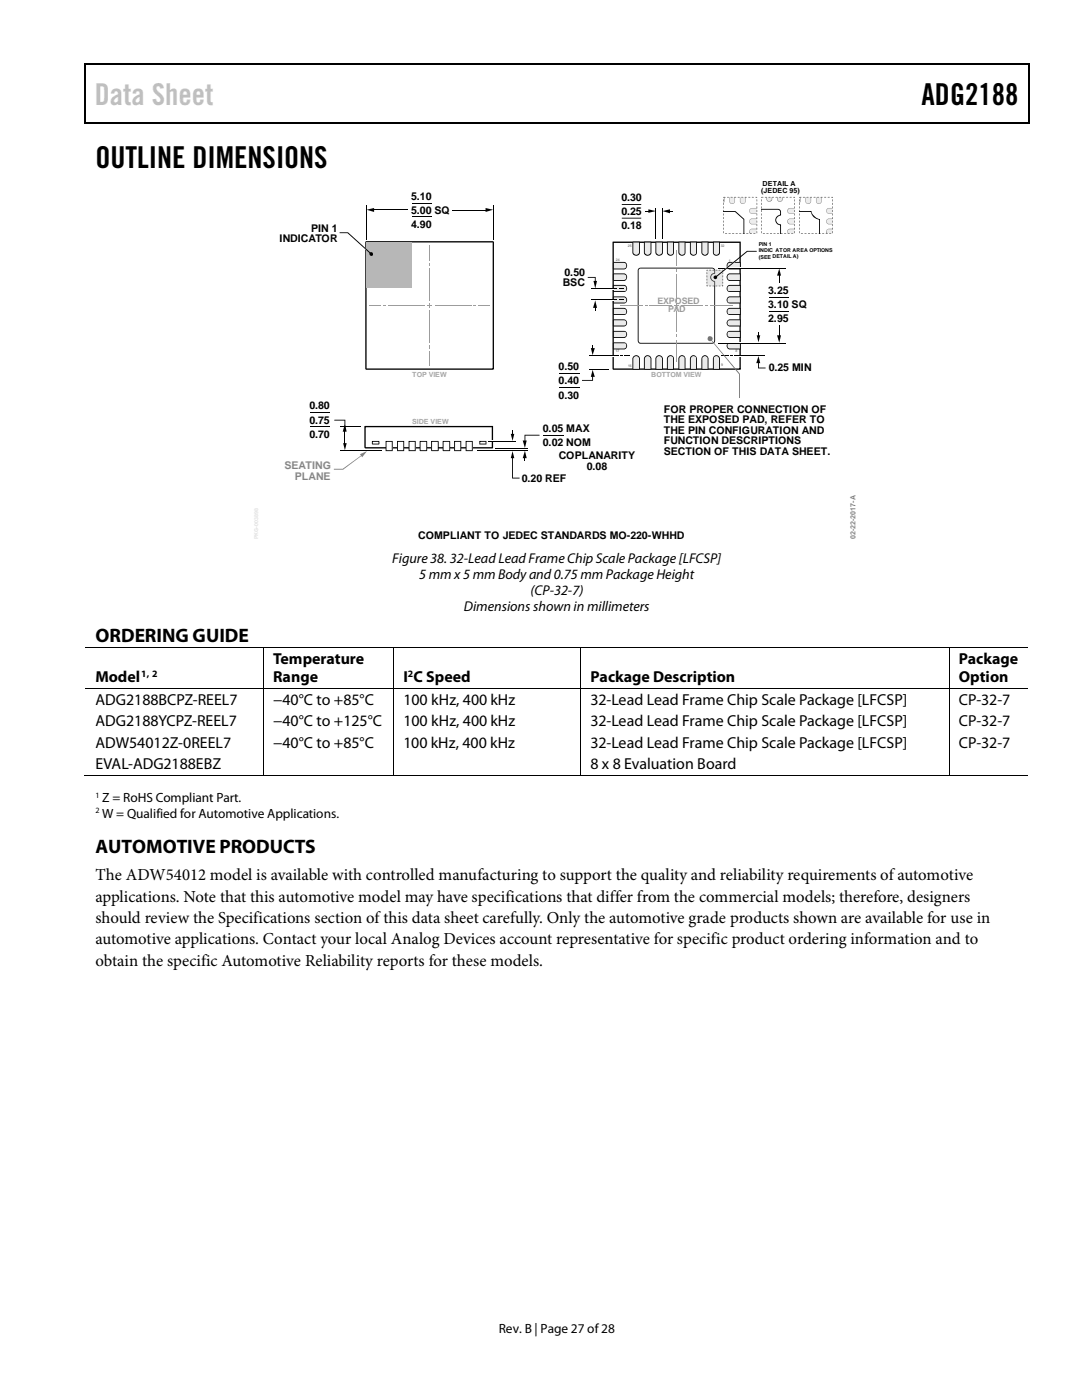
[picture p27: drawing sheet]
<svg xmlns="http://www.w3.org/2000/svg" width="216mm" height="279mm" viewBox="0 0 216 279" stroke-linecap="round" stroke-linejoin="round" font-family="sans-serif">
<defs><g id="words">
<text font-size="6" fill="#c1c1c1" x="18.9" y="20.9">Data Sheet</text>
<g font-size="6">
<text x="183.9" y="20.9">ADG2188</text>
<text x="19" y="33.6">OUTLINE DIMENSIONS</text>
</g>
<g font-size="3.9">
<text x="19" y="128.2">ORDERING GUIDE</text>
<text x="19" y="170.1">AUTOMOTIVE PRODUCTS</text>
</g>
<g font-size="3.3">
<text x="19" y="175.6">The ADW54012 model is available with controlled manufacturing to support the quality and reliability requirements of automotive</text>
<text x="19" y="179.9">applications. Note that this automotive model may have specifications that differ from the commercial models; therefore, designers</text>
<text x="19" y="184.2">should review the Specifications section of this data sheet carefully. Only the automotive grade products shown are available for use in</text>
<text x="19" y="188.5">automotive applications. Contact your local Analog Devices account representative for specific product ordering information and to</text>
<text x="19" y="192.7">obtain the specific Automotive Reliability reports for these models.</text>
</g>
<g font-size="3.2">
<text x="19" y="136.2">Model</text>
<text x="54.5" y="132.5">Temperature</text>
<text x="54.5" y="136.2">Range</text>
<text x="80.5" y="136.2">I C Speed</text>
<text x="117.8" y="136.2">Package Description</text>
<text x="191.3" y="132.5">Package</text>
<text x="191.3" y="136.2">Option</text>
<text x="19" y="140.7">ADG2188BCPZ-REEL7</text>
<text x="54.5" y="140.7">−40°C to +85°C</text>
<text x="80.5" y="140.7">100 kHz, 400 kHz</text>
<text x="117.8" y="140.7">32-Lead Lead Frame Chip Scale Package [LFCSP]</text>
<text x="191.3" y="140.7">CP-32-7</text>
<text x="19" y="144.9">ADG2188YCPZ-REEL7</text>
<text x="19" y="149.3">ADW54012Z-0REEL7</text>
<text x="54.5" y="144.9">−40°C to +125°C</text>
<text x="54.5" y="149.3">−40°C to +85°C</text>
<text x="80.5" y="144.9">100 kHz, 400 kHz</text>
<text x="80.5" y="149.3">100 kHz, 400 kHz</text>
<text x="117.8" y="149.3">32-Lead Lead Frame Chip Scale Package [LFCSP]</text>
<text x="117.8" y="144.9">32-Lead Lead Frame Chip Scale Package [LFCSP]</text>
<text x="191.3" y="149.3">CP-32-7</text>
<text x="191.3" y="144.9">CP-32-7</text>
<text x="19" y="153.5">EVAL-ADG2188EBZ</text>
<text x="117.8" y="153.5">8 x 8 Evaluation Board</text>
</g>
<g font-size="2.8">
<text x="78.3" y="112.4">Figure 38. 32-LeadLead Frame Chip Scale Package [LFCSP]</text>
<text x="83.7" y="115.5">5 mm x 5 mm Bodyand 0.75 mm Package Height</text>
<text x="105.9" y="118.7">(CP-32-7)</text>
<text x="92.6" y="121.9">Dimensions shown in millimeters</text>
</g>
<g font-size="2.7">
<text x="20.4" y="160.1">Z = RoHS Compliant Part.</text>
<text x="20.4" y="163.2">W = Qualified for Automotive Applications.</text>
<text x="99.5" y="266">Rev. B | Page 27 of28</text>
</g>
<g font-size="2.1">
<text x="82" y="39.8">5.10</text>
<text x="124" y="40">0.30</text>
<text x="62.1" y="46.2">PIN 1</text>
<text x="82" y="42.6">5.00 SQ</text>
<text x="82" y="45.5">4.90</text>
<text x="124" y="42.9">0.25</text>
<text x="124" y="45.7">0.18</text>
<text x="55.8" y="48.3">INDICATOR</text>
<text x="112.3" y="57.1">BSC</text>
<text x="112.6" y="55">0.50</text>
<text x="153.3" y="58.7">3.25</text>
<text x="153.3" y="61.5">3.10 SQ</text>
<text x="153.3" y="64.3">2.95</text>
<text x="111.5" y="73.9">0.50</text>
<text x="111.5" y="76.7">0.40</text>
<text x="153.4" y="74.1">0.25 MIN</text>
<text x="61.7" y="81.7">0.80</text>
<text x="111.5" y="79.5">0.30</text>
<text x="132.4" y="82.3">FOR PROPER CONNECTION OF</text>
<text x="61.7" y="84.5">0.75</text>
<text x="61.7" y="87.3">0.70</text>
<text x="108.3" y="86.1">0.05 MAX</text>
<text x="108.3" y="88.9">0.02 NOM</text>
<text x="132.4" y="84.5">THE EXPOSED PAD, REFER TO</text>
<text x="132.4" y="86.6">THE PIN CONFIGURATION AND</text>
<text x="132.4" y="88.7">FUNCTION DESCRIPTIONS</text>
<text x="111.5" y="91.6">COPLANARITY</text>
<text x="117.1" y="93.8">0.08</text>
<text x="132.4" y="90.8">SECTION OF THIS DATA SHEET.</text>
<text x="104.1" y="96.2">0.20 REF</text>
<text x="83.4" y="107.6">COMPLIANT TO JEDEC STANDARDS MO-220-WHHD</text>
</g>
<g font-size="2.1" fill="#86888b">
<text x="56.8" y="93.7">SEATING</text>
<text x="58.8" y="95.8">PLANE</text>
</g>
<g font-size="1.9">
<text x="28.2" y="135.1">1, 2</text>
<text x="81.4" y="135.1">2</text>
</g>
<g font-size="1.8" fill="#9a9c9e">
<text x="131.2" y="60.7">EXPOSED</text>
<text x="133.4" y="62.3">PAD</text>
</g>
<g font-size="1.6">
<text x="19" y="159.3">1</text>
<text x="19" y="162.3">2</text>
</g>
<g font-size="1.4">
<text x="151.9" y="38.5">(JEDEC 95)</text>
<text x="152.2" y="37.1">DETAIL A</text>
</g>
<g font-size="1.4" fill="#a4a6a9">
<text x="82.3" y="75.3">TOP VIEW</text>
<text x="129.9" y="75.2">BOTTOM VIEW</text>
<text x="82.2" y="84.6">SIDE VIEW</text>
</g>
<text font-size="1.4" fill="#808285" x="170.7" y="107.5" transform="rotate(-90 170.7 107.5)">02-22-2017-A</text>
<g font-size="1.1">
<text x="151.4" y="49.1">PIN 1</text>
<text x="151.4" y="50.4">INDIC ATOR AREA OPTIONS</text>
<text x="151.4" y="51.6">(SEE DETAIL A)</text>
</g>
<g font-size=".7" fill="#808285">
<text x="122.9" y="52.2">24</text>
<text x="125.3" y="49.3">25</text>
<text x="143.8" y="49.3">32</text>
<text x="145.4" y="52.2">1</text>
<text x="122.9" y="70.3">17</text>
<text x="146.7" y="70.3">8</text>
<text x="125.3" y="73.2">16</text>
<text x="143.9" y="73">9</text>
</g>
</g></defs>
<path d="M16.9 12.7h.2v1h-.2zM16.9 12.7h.2v.3h-.2zM82.5 12.7h.3v.3h-.3zM205.1 12.7h.3v1h-.3zM205.1 12.7h.3v.3h-.3zM16.9 24.4h.2v.2h-.2zM82.3 24.4h.2v.2h-.2zM205.1 24.4h.3v.2h-.3zM122.2 48.3l25.6-.1v25.4h-.3v-25.1h-25v25h25.2l.1 .3h-25.5zM72.7 85.1l25.7-.1v4.4l-25.5 .1-.2-.2v-4.2h.2v.2l.1-.2v4.1h25.1v-3.9h-25.2v-.2z" fill="#000"/>
<path d="M17 13.7v10.7M17.1 12.8h65.4M82.8 12.8h122.3M205.2 13.7v10.7M17.1 24.5h188" fill="none" stroke="#000" stroke-width=".25"/>
<path d="M73.1 40.9v6.9M98.4 40.9v6.9M61.9 82.3h3.9M61.9 85.2h3.9" fill="none" stroke="#000" stroke-width=".2"/>
<path d="M77 88.1h1.3v1.8h-1.3z" fill="#fff"/>
<path d="M76.9 88h1.5v2h-1.5v-1.9h.2v1.8h1.1v-1.7h-1.2z" fill="#000"/>
<path d="M79.3 88.1h1.3v1.8h-1.3z" fill="#fff"/>
<path d="M79.2 88h1.4v2h-1.4v-1.9h.2v1.8h1.1v-1.7h-1.2z" fill="#000"/>
<path d="M81.6 88.1h1.3v1.8h-1.3z" fill="#fff"/>
<path d="M81.5 88h1.4v2h-1.4v-1.9h.2v1.8h1.1v-1.7h-1.2z" fill="#000"/>
<path d="M83.8 88.1h1.3v1.8h-1.3z" fill="#fff"/>
<path d="M83.7 88.1h1.5v1.9l-1.5-.1v-1.8h.2v1.8h1.2v-1.7z" fill="#000"/>
<path d="M86.1 88.1h1.3v1.8h-1.3z" fill="#fff"/>
<path d="M86 88.1h1.5l-.1 1.9-1.4-.1v-1.8h.2v1.8h1.2v-1.7z" fill="#000"/>
<path d="M88.4 88.1h1.3v1.8h-1.3z" fill="#fff"/>
<path d="M88.3 88.1h1.5l-.1 1.9-1.4-.1v-1.8h.2v1.8h1.2v-1.7z" fill="#000"/>
<path d="M90.7 88.1h1.2v1.8h-1.2z" fill="#fff"/>
<path d="M90.6 88h1.4v2h-1.4v-1.9h.2v1.8h1.1v-1.7h-1.2z" fill="#000"/>
<path d="M93 88.1h1.2v1.8h-1.2z" fill="#fff"/>
<path d="M92.9 88h1.4v2h-1.4v-1.9h.2v1.8h1.1v-1.7h-1.2z" fill="#000"/>
<path d="M74.3 88.1h1.3v.5h-1.3z" fill="#fff"/>
<path d="M74.2 88.1l1.4-.1 .1 .6-1.4 .1-.1-.6h.2v.4h1.1v-.3zM101.9 86.6h.7l-.3 1.4zM102.2 85.9h.2v1h-.2zM102.3 90l.3 1.4h-.7zM102.2 91.2h.2v4.1h1.3v.2h-1.5z" fill="#000"/>
<path d="M67.9 89.9h8.2M67.9 85.1h4.2M95.2 89.9h10.2M98.9 89.4h6.5M108.4 86.9h4.1" fill="none" stroke="#000" stroke-width=".2"/>
<path d="M98 87.9h.7v.3h-.7z" fill="#fff"/>
<path d="M97.4 88.1h5.5" fill="none" stroke="#000" stroke-width=".2"/>
<path d="M72.9 48.3l.2-.2h25.3l.2 .2v25.3h-.3v-25.2h-25.2v25.1l25.5 .1-.2 .2h-25.3l-.2-.2zM104.3 87.9h.8l-.4 1.5zM104.7 91.1h.1v1h-.1zM104.7 89.9l.4 1.5h-.8zM104.7 86.8h3v.1h-2.9v1.3h-.1z" fill="#000"/>
<path d="M72.6 49.5l.2-.1 .6 .6-.2 .2z" fill="#fff"/>
<path d="M73.1 48.4h9.1v9.1h-9.1z" fill="#b5b7b9"/>
<g fill="#000">
<path d="M67.8 46.4h1.6l4.7 4.2-.1 .2-4.6-4.3h-1.6zM73.1 41.9l1.5-.4v.8zM96.9 41.5l1.5 .4-1.5 .4zM118.4 56.1h.7l-.3 1.5zM117.3 55.3h1.6v1h-.2v-.9h-1.4zM129.4 41.8l1.5 .3-1.5 .4zM128.8 42h.8v.2h-.8zM133.4 42h.9v.2h-.9zM132.2 42.1l1.5-.3v.8zM155.4 54.7h.2v1.7h-.2zM155.5 53.6l.3 1.4h-.7zM118.7 61.2h.2v.9h-.2z"/>
<path d="M118.8 59.9l.3 1.5h-.8zM155.1 66.9h.7l-.3 1.5zM68.5 88.4h.7l-.4 1.5zM66.7 83.8h2.2v2.2h-.2v-2.1h-2zM68.8 84.6l.4 1.5h-.8z"/>
<path d="M124.1 40.7v.2h3.9v-.2zM124.1 43.4v.2h3.9v-.2z"/>
<circle cx="74.1" cy="50.7" r=".36"/>
</g>
<path d="M74.4 41.9h7M82.2 40.5h4M82.2 43.3h4M90.4 41.9h6.8M130.9 41.4v6.2M132.2 41.4v6.2M155.5 65v2.2M68.8 85.9v2.8" fill="none" stroke="#000" stroke-width=".2"/>
<g fill="#9d9fa2">
<path d="M85.7 60.5l.1 .9z"/>
<path d="M85.2 60.9l1 .1z"/>
<path d="M85.7 68.9l.1 .7z"/>
</g>
<path d="M85.7 70v2.9" fill="none" stroke="#9d9fa2" stroke-width=".2"/>
<path d="M85.7 52.5l.1 .6z" fill="#9d9fa2"/>
<path d="M85.7 49v3M77.6 61h7.2" fill="none" stroke="#9d9fa2" stroke-width=".2"/>
<path d="M76.6 60.9l.4 .1z" fill="#9d9fa2"/>
<path d="M73.8 61h2.3M86.7 61h7.4" fill="none" stroke="#9d9fa2" stroke-width=".2"/>
<path d="M94.5 60.9l.4 .1z" fill="#9d9fa2"/>
<path d="M85.7 53.6v6.4M85.7 62v6.5M95.5 61h2.3" fill="none" stroke="#9d9fa2" stroke-width=".2"/>
<path d="M127.3 53.7l.5-.3h14.3l.5 .3v1a.79 .79 0 0 0-.8 .7 .63 .63 0 0 1 .8-.8l-.1-.8-.4-.2h-14.5l-.2 .3 .1 14.3 .3 .2h14.5l.2-.4 .1-11.8a.65 .65 0 0 1-.8-.8h.1a.95 .95 0 0 0 .8 .8v11.8a.6 .6 0 0 1-.6 .6l-14.6-.1-.3-.5z" fill="#000"/>
<g fill="#9d9fa2">
<path d="M134.9 60.5l.1 1z"/>
<path d="M134.5 61l1 .1z"/>
<path d="M134.9 66.7l.1 .6z"/>
</g>
<path d="M135 50v3.2M129.6 61h4.4M135 67.8v4.3" fill="none" stroke="#9d9fa2" stroke-width=".2"/>
<path d="M128.7 61l.5 .1z" fill="#9d9fa2"/>
<path d="M123.7 61h4.4M136 61h4.3" fill="none" stroke="#9d9fa2" stroke-width=".2"/>
<path d="M140.8 61l.5 .1z" fill="#9d9fa2"/>
<path d="M135 62.1v4.1M141.8 61h4.4" fill="none" stroke="#9d9fa2" stroke-width=".2"/>
<path d="M134.9 53.7l.1 .5z" fill="#9d9fa2"/>
<path d="M135 54.7v5.4" fill="none" stroke="#9d9fa2" stroke-width=".2"/>
<path d="M126.5 71.2a.65 .65 0 0 1 .7-.2 .65 .65 0 0 1 .4 .6v2.1h-1.3v-2.1z" fill="#ebebec"/>
<path d="M126.4 71.1a.67 .67 0 0 1 .8-.2 .67 .67 0 0 1 .4 .7 .63 .63 0 0 0-.6-.5 .63 .63 0 0 0-.6 .5v2h1.1v-2h.2l-.1 2.2-1.4-.1v-2.1z" fill="#000"/>
<path d="M128.8 71.2a.67 .67 0 0 1 1.1 .4v2.1h-1.3v-2.1z" fill="#ebebec"/>
<path d="M128.7 71.1a.69 .69 0 0 1 .8-.2 .69 .69 0 0 1 .4 .7 .63 .63 0 0 0-.6-.5 .63 .63 0 0 0-.6 .5v2h1.1v-2h.2l-.1 2.2-1.4-.1v-2.1z" fill="#000"/>
<path d="M131 71.2a.69 .69 0 0 1 1.2 .4v2.1h-1.3v-2.1z" fill="#ebebec"/>
<path d="M131 71.1a.69 .69 0 0 1 .8-.2 .69 .69 0 0 1 .4 .7 .63 .63 0 0 0-.6-.5 .63 .63 0 0 0-.6 .5v2h1.1v-2h.2l-.1 2.2-1.4-.1v-2.1z" fill="#000"/>
<path d="M133.3 71.2a.62 .62 0 0 1 .7-.2 .62 .62 0 0 1 .4 .6v2.1h-1.2v-2.1z" fill="#ebebec"/>
<path d="M133.3 71.1a.62 .62 0 0 1 .7-.2 .62 .62 0 0 1 .4 .7 .58 .58 0 0 0-.6-.5 .58 .58 0 0 0-.5 .5v2h1v-2h.2l-.1 2.2-1.3-.1v-2.1z" fill="#000"/>
<path d="M135.6 71.2a.62 .62 0 0 1 .7-.2 .62 .62 0 0 1 .4 .6v2.1h-1.2v-2.1z" fill="#ebebec"/>
<path d="M135.6 71.1a.62 .62 0 0 1 .7-.2 .62 .62 0 0 1 .4 .7 .58 .58 0 0 0-.6-.5 .58 .58 0 0 0-.6 .5v2h1.1v-2h.2l-.1 2.2-1.3-.1v-2.1z" fill="#000"/>
<path d="M137.9 71.2a.62 .62 0 0 1 .7-.2 .62 .62 0 0 1 .4 .6v2.1h-1.2v-2.1z" fill="#ebebec"/>
<path d="M137.9 71.1a.63 .63 0 0 1 .7-.2 .63 .63 0 0 1 .4 .7 .58 .58 0 0 0-.6-.5 .58 .58 0 0 0-.6 .5v2h1.1v-2h.2l-.1 2.2-1.3-.1v-2.1z" fill="#000"/>
<path d="M140.2 71.2a.62 .62 0 0 1 .7-.2 .62 .62 0 0 1 .4 .6v2.1h-1.3v-2.1z" fill="#ebebec"/>
<path d="M140.2 71.1a.63 .63 0 0 1 .7-.2 .63 .63 0 0 1 .4 .7 .58 .58 0 0 0-.6-.5 .58 .58 0 0 0-.6 .5v2h1.1v-2h.2l-.1 2.2-1.3-.1v-2.1z" fill="#000"/>
<path d="M142.5 71.2a.62 .62 0 0 1 .7-.2 .62 .62 0 0 1 .4 .6v2.1h-1.3v-2.1z" fill="#ebebec"/>
<path d="M142.4 71.1a.65 .65 0 0 1 .8-.2 .65 .65 0 0 1 .4 .7 .58 .58 0 0 0-.6-.5 .58 .58 0 0 0-.6 .5v2h1.1v-2h.2l-.1 2.2-1.3-.1v-2.1z" fill="#000"/>
<path d="M145.4 68.5l2.3-.1v1.3h-2.1a.63 .63 0 0 1-.5-.5 .63 .63 0 0 1 .3-.7z" fill="#ebebec"/>
<path d="M145.2 68.5l.4-.1a.59 .59 0 0 0-.4 .6 .59 .59 0 0 0 .4 .6h2v-1.1h-2v-.2h2.2v1.4h-2.2a.74 .74 0 0 1-.4-1.2z" fill="#000"/>
<path d="M145.4 66.2l2.3-.1v1.3h-2.1a.63 .63 0 0 1-.5-.5 .63 .63 0 0 1 .3-.7z" fill="#ebebec"/>
<path d="M145.2 66.2l.4-.1a.59 .59 0 0 0-.4 .6 .59 .59 0 0 0 .4 .6h2v-1.1h-2v-.2h2.2v1.4h-2.2a.74 .74 0 0 1-.4-1.2z" fill="#000"/>
<path d="M145.4 63.9l2.3-.1v1.3h-2.1a.63 .63 0 0 1-.5-.5 .63 .63 0 0 1 .3-.7z" fill="#ebebec"/>
<path d="M145.2 64l.4-.2a.59 .59 0 0 0-.4 .6 .59 .59 0 0 0 .4 .6h2v-1.1h-2v-.2h2.2v1.5h-2.2a.72 .72 0 0 1-.4-1.2z" fill="#000"/>
<path d="M145.4 61.6l2.3-.1v1.3h-2.1a.63 .63 0 0 1-.5-.5 .63 .63 0 0 1 .3-.7z" fill="#ebebec"/>
<path d="M145.2 61.7l.4-.2a.63 .63 0 0 0-.4 .5 .63 .63 0 0 0 .2 .7h2.2v-1.1h-2v-.2h2.2v1.5h-2.2a.71 .71 0 0 1-.6-.5 .71 .71 0 0 1 .2-.7z" fill="#000"/>
<path d="M145.4 59.3l2.3-.1v1.3h-2.1a.63 .63 0 0 1-.5-.5 .63 .63 0 0 1 .3-.7z" fill="#ebebec"/>
<path d="M145.2 59.4l.4-.2a.63 .63 0 0 0-.4 .6 .63 .63 0 0 0 .2 .6h2.2v-1.1h-2v-.1h2.2v1.4h-2.2a.71 .71 0 0 1-.6-.5 .71 .71 0 0 1 .2-.7z" fill="#000"/>
<path d="M145.4 57l2.3-.1v1.3h-2.1a.63 .63 0 0 1-.5-.5 .63 .63 0 0 1 .3-.7z" fill="#ebebec"/>
<path d="M145.2 57.1l.4-.2a.64 .64 0 0 0-.4 .6 .64 .64 0 0 0 .2 .6h2.2v-1.1h-2v-.1h2.2v1.4h-2.2a.71 .71 0 0 1-.6-.5 .71 .71 0 0 1 .2-.7z" fill="#000"/>
<path d="M145.4 54.7h2.3v1.3h-2.1a.71 .71 0 0 1-.5-.6 .71 .71 0 0 1 .3-.7z" fill="#ebebec"/>
<path d="M145.2 54.8l.4-.1a.65 .65 0 0 0-.4 .6 .65 .65 0 0 0 .4 .6h2v-1.2h-2v-.1h2.2l-.1 1.5h-2.1a.79 .79 0 0 1-.4-1.3z" fill="#000"/>
<path d="M145.4 52.5l2.3-.1v1.3h-2.1a.7 .7 0 0 1-.5-.5 .7 .7 0 0 1 .3-.7z" fill="#ebebec"/>
<path d="M145.2 52.5l.4-.1a.65 .65 0 0 0-.4 .6 .65 .65 0 0 0 .4 .6h2v-1.2h-2v-.1l2.2 .1-.1 1.4h-2.1a.79 .79 0 0 1-.4-1.3z" fill="#000"/>
<path d="M122.4 68.4h2.1a.62 .62 0 0 1 .5 .6 .62 .62 0 0 1-.5 .7h-2.1z" fill="#ebebec"/>
<path d="M122.3 68.4l2.2-.1v.2h-2v1.1h2a.59 .59 0 0 0 .5-.6 .59 .59 0 0 0-.5-.6 .66 .66 0 0 1 .7 .7 .66 .66 0 0 1-.7 .6h-2.1z" fill="#000"/>
<path d="M122.4 66.1h2.1a.62 .62 0 0 1 .5 .6 .62 .62 0 0 1-.5 .7h-2.1z" fill="#ebebec"/>
<path d="M122.3 66.1l2.2-.1v.2h-2v1.1h2a.59 .59 0 0 0 .5-.6 .59 .59 0 0 0-.5-.6 .66 .66 0 0 1 .7 .7 .66 .66 0 0 1-.7 .6h-2.1z" fill="#000"/>
<path d="M122.4 63.8h2.1a.62 .62 0 0 1 .5 .6 .62 .62 0 0 1-.5 .7h-2.1z" fill="#ebebec"/>
<path d="M122.3 63.8l2.2-.1v.2h-2v1.1h2a.59 .59 0 0 0 .5-.6 .59 .59 0 0 0-.5-.6v-.1a.71 .71 0 0 1 .6 .7 .71 .71 0 0 1-.6 .8h-2.1z" fill="#000"/>
<path d="M122.4 61.5h2.1a.62 .62 0 0 1 .5 .7 .62 .62 0 0 1-.5 .6h-2.1z" fill="#ebebec"/>
<path d="M122.3 61.5l2.2-.1v.2h-2v1.1h2a.53 .53 0 0 0 .5-.5 .53 .53 0 0 0-.5-.6v-.2a.71 .71 0 0 1 .6 .8 .71 .71 0 0 1-.6 .7h-2.1z" fill="#000"/>
<path d="M122.4 59.2h2.1a.62 .62 0 0 1 .5 .7 .62 .62 0 0 1-.5 .6h-2.1z" fill="#ebebec"/>
<path d="M122.3 59.2h2.2v.1h-2v1.1h2a.53 .53 0 0 0 .5-.5 .53 .53 0 0 0-.5-.6v-.1a.71 .71 0 0 1 .6 .7 .71 .71 0 0 1-.6 .7h-2.1z" fill="#000"/>
<path d="M122.4 56.9h2.1a.62 .62 0 0 1 .5 .7 .62 .62 0 0 1-.5 .6h-2.1z" fill="#ebebec"/>
<path d="M122.3 56.9h2.2v.1h-2v1.1h2a.53 .53 0 0 0 .5-.5 .53 .53 0 0 0-.5-.6v-.1a.71 .71 0 0 1 .6 .7 .71 .71 0 0 1-.6 .7h-2.1z" fill="#000"/>
<path d="M122.4 54.7h2.1a.68 .68 0 0 1 .5 .6 .68 .68 0 0 1-.5 .7h-2.1z" fill="#ebebec"/>
<path d="M122.3 54.7l2.2-.1v.1h-2v1.2h2a.65 .65 0 0 0 .5-.6 .65 .65 0 0 0-.5-.6v-.1a.76 .76 0 0 1 .6 .7 .76 .76 0 0 1-.6 .8h-2.1z" fill="#000"/>
<path d="M122.4 52.4h2.1a.68 .68 0 0 1 .5 .6 .68 .68 0 0 1-.5 .7h-2.1z" fill="#ebebec"/>
<path d="M122.3 52.4l2.2-.1v.1h-2v1.2h2a.65 .65 0 0 0 .5-.6 .65 .65 0 0 0-.5-.6v-.1a.76 .76 0 0 1 .6 .7 .76 .76 0 0 1-.6 .8h-2.1z" fill="#000"/>
<path d="M126.3 48.3h1.3v2.1a.68 .68 0 0 1-.7 .5 .68 .68 0 0 1-.6-.5z" fill="#ebebec"/>
<path d="M126.2 48.3h1.5v2.1h-.2v-2h-1.1v2a.65 .65 0 0 0 .6 .5 .65 .65 0 0 0 .6-.5h.1a.76 .76 0 0 1-.8 .6 .76 .76 0 0 1-.7-.6z" fill="#000"/>
<path d="M128.6 48.3h1.3v2.1a.68 .68 0 0 1-.7 .5 .68 .68 0 0 1-.6-.5z" fill="#ebebec"/>
<path d="M128.5 48.3h1.5v2.1h-.2v-2h-1.1v2a.66 .66 0 0 0 .6 .4 .66 .66 0 0 0 .6-.4h.1a.76 .76 0 0 1-.8 .6 .76 .76 0 0 1-.7-.6z" fill="#000"/>
<path d="M130.9 48.3h1.3v2.1a.68 .68 0 0 1-.7 .5 .68 .68 0 0 1-.6-.5z" fill="#ebebec"/>
<path d="M130.8 48.2l1.5 .1v2.1h-.2v-2h-1.1v2a.66 .66 0 0 0 .6 .4 .66 .66 0 0 0 .6-.4h.1a.76 .76 0 0 1-.8 .6 .76 .76 0 0 1-.7-.6z" fill="#000"/>
<path d="M133.2 48.3h1.2v2.1a.63 .63 0 0 1-.6 .5 .63 .63 0 0 1-.6-.5z" fill="#ebebec"/>
<path d="M133.1 48.2h1.4v2.2h-.2v-2h-1v2a.6 .6 0 0 0 .5 .4 .6 .6 0 0 0 .6-.4 .66 .66 0 0 1-.7 .7 .66 .66 0 0 1-.6-.7z" fill="#000"/>
<path d="M135.5 48.3h1.2v2.1a.63 .63 0 0 1-.6 .5 .63 .63 0 0 1-.6-.5z" fill="#ebebec"/>
<path d="M135.4 48.2h1.4v2.2h-.2v-2h-1.1v2a.6 .6 0 0 0 .6 .4 .6 .6 0 0 0 .6-.4 .66 .66 0 0 1-.7 .7 .66 .66 0 0 1-.6-.7z" fill="#000"/>
<path d="M137.8 48.3h1.2v2.1a.63 .63 0 0 1-.6 .5 .63 .63 0 0 1-.6-.5z" fill="#ebebec"/>
<path d="M137.7 48.2h1.4v2.2h-.2v-2h-1.1v2a.6 .6 0 0 0 .6 .4 .6 .6 0 0 0 .6-.4h.1a.71 .71 0 0 1-.7 .6 .71 .71 0 0 1-.7-.6z" fill="#000"/>
<path d="M140 48.3h1.3v2.1a.63 .63 0 0 1-.6 .5 .63 .63 0 0 1-.7-.5z" fill="#ebebec"/>
<path d="M140 48.2h1.4v2.2h-.2v-2h-1.1v2a.59 .59 0 0 0 .6 .5 .59 .59 0 0 0 .6-.5h.1a.71 .71 0 0 1-.7 .6 .71 .71 0 0 1-.7-.6z" fill="#000"/>
<path d="M142.3 48.3h1.3v2.1a.63 .63 0 0 1-.6 .5 .63 .63 0 0 1-.7-.5z" fill="#ebebec"/>
<path d="M142.3 48.2h1.4v2.2h-.2v-2h-1.1v2a.59 .59 0 0 0 .6 .5 .59 .59 0 0 0 .6-.5h.1a.71 .71 0 0 1-.7 .6 .71 .71 0 0 1-.7-.6z" fill="#000"/>
<path d="M122 57.5h.6v.2h-.6z" fill="#fff"/>
<path d="M122.8 57.5h.4v.2h-.4zM123.5 57.5h1v.2h-1z" fill="#000"/>
<path d="M118.1 57.6h4.6" fill="none" stroke="#000" stroke-width=".2"/>
<path d="M122 59.8h.6v.2h-.6z" fill="#fff"/>
<path d="M122.8 59.8h.4v.1h-.4zM123.5 59.8h1v.1h-1zM117.9 69.5h.8l-.5 1.4zM116.1 75.8h2.1v-.9h.1v1.1h-2.2zM118.2 68.8h.1v.9h-.1zM118.2 73.8l.5 1.4h-.8z" fill="#000"/>
<path d="M118.1 59.9h4.6M111.6 74.6h4.1M111.6 77.3h4.1M117.6 73.7h3.9" fill="none" stroke="#000" stroke-width=".2"/>
<path d="M122 70.9h.6v.3h-.6z" fill="#fff"/>
<path d="M117.6 71h5.9" fill="none" stroke="#000" stroke-width=".2"/>
<path d="M123.8 70.9h.5v.2h-.5zM124.6 70.9h1.2v.2h-1.2z" fill="#000"/>
<path d="M147.6 70.9h.4v.3h-.4z" fill="#fff"/>
<path d="M146.5 71h6" fill="none" stroke="#000" stroke-width=".2"/>
<path d="M143.9 70.9h1.4v.2h-1.4zM145.6 70.9h.5v.2h-.5zM151 66.9h.7l-.4 1.4zM151.3 66.3h.1v1h-.1zM151.3 71.1l.4 1.4h-.8zM151.3 72.2h.1v1.2h1.4v.1h-1.5z" fill="#000"/>
<path d="M144.9 53.3h3v.3h-3z" fill="#fff"/>
<path d="M143.4 53.5h13.4" fill="none" stroke="#000" stroke-width=".2"/>
<path d="M144.9 68.3h3v.3h-3z" fill="#fff"/>
<path d="M153.4 59.4h3.9M143.4 68.5h13.4M153.4 62.2h3.9" fill="none" stroke="#000" stroke-width=".2"/>
<path d="M95.7 88.1h1.3v.5h-1.3z" fill="#fff"/>
<path d="M95.7 88h1.4v.7h-1.4v-.6h.1v.4h1.1v-.3h-1.2z" fill="#000"/>
<g fill="#808285">
<path d="M66.6 93.6h1.8l3.9-2.9 .1 .1-3.9 2.9h-1.9z"/>
<path d="M71.8 90.6l1.4-.6-.9 1.3z"/>
</g>
<path d="M141 53.9h3.3v3.1h-3.3z" fill="#e5e6e7"/>
<path d="M141.7 55.4a.94 .94 0 0 0 .8 .8v.8h.2l-.1-.9a.88 .88 0 0 1-.8-.7zM142.5 53.9v.6a.73 .73 0 0 0-.7 .9h.1a.79 .79 0 0 1 .8-.8v-.7z" fill="#616365"/>
<g fill="#000">
<path d="M141 53.9h.3l-.3 .2zM141 56.9l.3 .1-.3 .1zM144 53.9h.3v.2zM144 57l.3-.1v.2z"/>
<path d="M141 54.3v.4zM141 54.9l.1 .5zM141 55.6l.1 .4zM141 56.2l.1 .4z"/>
<path d="M141.5 57l.4 .1zM142.2 57l.3 .1zM142.8 57l.3 .1zM143.4 57l.4 .1z"/>
<path d="M143.4 53.9h.4zM142.8 53.9h.3zM142.2 53.9h.3zM141.5 53.9h.4z"/>
<path d="M144.2 56.2l.1 .4zM144.2 55.6l.1 .4zM144.2 55l.1 .4v-.5zM144.2 54.4l.1 .3v-.4z"/>
</g>
<path d="M143.6 54.5l3.5-2.8 .2 .1-3.5 2.9z" fill="#fff"/>
<g fill="#000">
<path d="M142.7 55.3l6.4-5.2h1.9v.1h-1.9l-6.3 5.2z"/>
<circle cx="142.8" cy="55.4" r=".35"/>
</g>
<path d="M165.1 41.7l1-.1v1h-.7a.48 .48 0 0 1-.5-.4 .48 .48 0 0 1 .2-.5z" fill="#eceded"/>
<path d="M165.1 41.6l1-.1-.7 .1a.49 .49 0 0 0-.5 .5 .49 .49 0 0 0 .5 .5h.7l-.7 .1a.57 .57 0 0 1-.5-.5 .57 .57 0 0 1 .2-.6z" fill="#717375"/>
<path d="M165 43.9l.4-.2h.7v1h-.7a.52 .52 0 0 1-.4-.8z" fill="#eceded"/>
<path d="M164.9 43.9l.5-.3h.7l-.7 .1a.49 .49 0 0 0-.5 .5 .49 .49 0 0 0 .5 .5h.7l-.7 .1a.59 .59 0 0 1-.5-.9z" fill="#717375"/>
<path d="M165 46l.4-.3h.7v.8h-1l-.2-.3z" fill="#eceded"/>
<path d="M164.9 45.9l.5-.2h.7h-.7a.44 .44 0 0 0-.4 .3 .44 .44 0 0 0 .1 .5l-.2-.1z" fill="#717375"/>
<path d="M162.9 39.4h1v.8a.49 .49 0 0 1-.5 .4 .49 .49 0 0 1-.5-.4z" fill="#eceded"/>
<path d="M162.8 39.4l.1 .8a.49 .49 0 0 0 .5 .4 .49 .49 0 0 0 .5-.4v-.8l.1 .8a.58 .58 0 0 1-.6 .5 .58 .58 0 0 1-.6-.5z" fill="#717375"/>
<path d="M160.8 39.4h1v.8a.49 .49 0 0 1-.5 .4 .49 .49 0 0 1-.5-.4z" fill="#eceded"/>
<path d="M160.7 39.4l.1 .8a.49 .49 0 0 0 .5 .4 .49 .49 0 0 0 .5-.4v-.8v.8a.58 .58 0 0 1-.5 .5 .58 .58 0 0 1-.6-.5z" fill="#717375"/>
<path d="M159.5 39.4h.1v.8l-.1 .2z" fill="#eceded"/>
<path d="M159.6 39.4l.1 .8-.2 .3 .1-.3z" fill="#717375"/>
<path d="M159.4 42.1h2.5a2.49 2.49 0 0 0 1.7 1.7v2.8h-.2v-2.8l.1 .1a2.03 2.03 0 0 1-1.7-1.7v.1h-2.4z" fill="#000"/>
<path d="M149.8 41.7l1.2-.1v1h-1a.48 .48 0 0 1-.4-.4 .48 .48 0 0 1 .2-.5z" fill="#eceded"/>
<path d="M149.8 41.6l1.2-.1-1 .1a.49 .49 0 0 0-.4 .5 .49 .49 0 0 0 .4 .5h1l-1 .1a.57 .57 0 0 1-.5-.5 .57 .57 0 0 1 .3-.6z" fill="#717375"/>
<path d="M149.6 43.9l.4-.2h1v1h-1a.52 .52 0 0 1-.4-.8z" fill="#eceded"/>
<path d="M149.6 43.9l.4-.3h1l-1 .1a.49 .49 0 0 0-.4 .5 .49 .49 0 0 0 .4 .5h1l-1 .1a.59 .59 0 0 1-.4-.9z" fill="#717375"/>
<path d="M149.6 46l.4-.3h1v.8h-1.2l-.2-.3z" fill="#eceded"/>
<path d="M149.6 45.9l.4-.2h1h-1a.44 .44 0 0 0-.4 .3 .44 .44 0 0 0 .2 .5l-.3-.1z" fill="#717375"/>
<path d="M147.7 39.4h1v.8a.49 .49 0 0 1-.5 .4 .49 .49 0 0 1-.5-.4z" fill="#eceded"/>
<path d="M147.6 39.4l.1 .8a.49 .49 0 0 0 .5 .4 .49 .49 0 0 0 .5-.4v-.8l.1 .8a.58 .58 0 0 1-.6 .5 .58 .58 0 0 1-.6-.5z" fill="#717375"/>
<path d="M145.6 39.4h1v.8a.49 .49 0 0 1-.5 .4 .49 .49 0 0 1-.5-.4z" fill="#eceded"/>
<path d="M145.5 39.4l.1 .8a.49 .49 0 0 0 .5 .4 .49 .49 0 0 0 .5-.4v-.8l.1 .8a.58 .58 0 0 1-.6 .5 .58 .58 0 0 1-.6-.5z" fill="#717375"/>
<path d="M144.4 39.4v1z" fill="#eceded"/>
<path d="M144.5 39.4v.8l-.1 .3z" fill="#717375"/>
<path d="M144.3 42.1h2.5l1.7 1.6v2.9h-.2v-2.8l-1.6-1.5h-2.4z" fill="#000"/>
<path d="M157.4 41.7l1.1-.1v1h-.9a.47 .47 0 0 1-.4-.4 .47 .47 0 0 1 .2-.5z" fill="#eceded"/>
<path d="M157.4 41.6l1.1-.1-.9 .1a.49 .49 0 0 0-.4 .5 .49 .49 0 0 0 .4 .5h.9l-.9 .1a.57 .57 0 0 1-.5-.5 .57 .57 0 0 1 .3-.6z" fill="#717375"/>
<path d="M157.2 43.9l.4-.2h.9v1h-.9a.53 .53 0 0 1-.4-.8z" fill="#eceded"/>
<path d="M157.2 43.9l.4-.3h.9l-.9 .1a.49 .49 0 0 0-.4 .5 .49 .49 0 0 0 .4 .5h.9l-.9 .1a.59 .59 0 0 1-.4-.9z" fill="#717375"/>
<path d="M157.2 46l.4-.3h.9v.8h-1.2l-.1-.3z" fill="#eceded"/>
<path d="M157.2 45.9l.4-.2h.9h-.9a.45 .45 0 0 0-.4 .3 .45 .45 0 0 0 .1 .5l-.2-.1z" fill="#717375"/>
<path d="M151.9 41.7h3.3a.6 .6 0 0 1 .6 .6v.6a.97 .97 0 0 0-.9 1 .97 .97 0 0 0 .9 1v1.7h-.1l.1-1.7a.98 .98 0 0 1-1.1-1 .98 .98 0 0 1 1.1-1l-.2-.8-.2-.2h-3.5z" fill="#000"/>
<path d="M155.1 39.4h1v.5l-.5 .3-.2-.1z" fill="#eaeaeb"/>
<path d="M155.1 39.4l.1 .5 .4 .3 .5-.3v-.5a.57 .57 0 0 1-.3 .8 .57 .57 0 0 1-.7-.5z" fill="#5c5d60"/>
<path d="M153 39.4h1v.3a.49 .49 0 0 1-.5 .5 .49 .49 0 0 1-.5-.5z" fill="#eaeaeb"/>
<path d="M152.9 39.4l.1 .3a.49 .49 0 0 0 .5 .5 .49 .49 0 0 0 .5-.5v-.3a.57 .57 0 0 1-.3 .8 .57 .57 0 0 1-.8-.5z" fill="#5c5d60"/>
<g fill="#000">
<path d="M144.4 39.3v.2l.4-.1zM144.4 39.7l.1 .5zM144.4 40.4l.1 .5zM144.4 41.2l.1 .4zM144.4 41.9l.1 .4zM144.4 42.6l.1 .4zM144.4 43.3l.1 .4zM144.4 44l.1 .4zM144.4 44.7l.1 .4zM144.4 45.4l.1 .4zM144.4 46.1l.1 .4zM144.6 46.5l.5 .1zM145.3 46.5l.5 .1zM146.1 46.5l.4 .1zM146.8 46.5l.4 .1zM147.5 46.5l.4 .1zM148.2 46.5l.4 .1zM148.9 46.5l.4 .1zM149.6 46.5l.4 .1zM150.3 46.5l.4 .1zM151 46.1l.1 .4zM151 45.4l.1 .4zM151 44.7l.1 .4zM151 44l.1 .4zM151 43.3l.1 .4zM151 42.6l.1 .4zM151 41.9l.1 .4zM151 41.2l.1 .4zM151 40.4l.1 .5zM151 39.7l.1 .5zM150.7 39.3l.4 .2-.1-.2zM150 39.3l.5 .1zM149.3 39.3l.5 .1zM148.6 39.3l.5 .1zM147.9 39.3l.4 .1zM147.2 39.3l.4 .1zM146.5 39.3l.4 .1zM145.8 39.3l.4 .1zM145.1 39.3l.4 .1z"/>
<path d="M151.9 39.4l.1 .1 .3-.2zM151.9 39.8l.1 .4v-.5zM151.9 40.5l.1 .4v-.5zM151.9 41.2l.1 .4v-.4zM151.9 41.9l.1 .4v-.4zM151.9 42.7l.1 .3v-.4zM151.9 43.4l.1 .3v-.4zM151.9 44.1l.1 .3v-.4zM151.9 44.8l.1 .3v-.4zM151.9 45.5l.1 .3v-.4zM151.9 46.2l.1 .3v-.4zM152.2 46.5h.5zM152.9 46.5h.5zM153.6 46.5h.5zM154.3 46.5h.5zM155.1 46.5h.4zM155.8 46.5h.4zM156.5 46.5h.4zM157.2 46.5h.4zM157.9 46.5h.4zM158.5 46.2l.1 .3v-.4zM158.5 45.5l.1 .3v-.4zM158.5 44.8l.1 .3v-.4zM158.5 44.1l.1 .3v-.4zM158.5 43.4l.1 .3v-.4zM158.5 42.7l.1 .3v-.4zM158.5 41.9l.1 .4v-.4zM158.5 41.2l.1 .4v-.4zM158.5 40.5l.1 .4v-.5zM158.5 39.8l.1 .4v-.5zM158.2 39.4l.4 .1v-.2zM157.5 39.4l.5-.1zM156.8 39.4l.5-.1zM156.1 39.4l.5-.1zM155.4 39.4l.4-.1zM154.7 39.4l.4-.1zM154 39.4l.4-.1zM153.3 39.4l.4-.1zM152.6 39.4l.4-.1z"/>
<path d="M159.5 39.4l.1 .1 .3-.2zM159.5 39.8l.1 .4v-.5zM159.5 40.5l.1 .4v-.5zM159.5 41.2l.1 .4v-.4zM159.5 41.9l.1 .4v-.4zM159.5 42.7l.1 .3v-.4zM159.5 43.4l.1 .3v-.4zM159.5 44.1l.1 .3v-.4zM159.5 44.8l.1 .3v-.4zM159.5 45.5l.1 .3v-.4zM159.5 46.2l.1 .3v-.4zM159.8 46.5h.5zM160.5 46.5h.5zM161.2 46.5h.5zM161.9 46.5h.5zM162.6 46.5h.5zM163.3 46.5h.5zM164.1 46.5h.4zM164.8 46.5h.4zM165.5 46.5h.4zM166.1 46.2l.1 .3v-.4zM166.1 45.5l.1 .3v-.4zM166.1 44.8l.1 .3v-.4zM166.1 44.1l.1 .3v-.4zM166.1 43.4l.1 .3v-.4zM166.1 42.7l.1 .3v-.4zM166.1 41.9l.1 .4v-.4zM166.1 41.2l.1 .4v-.4zM166.1 40.5l.1 .4v-.5zM166.1 39.8l.1 .4v-.5zM165.8 39.4l.4 .1v-.2zM165.1 39.4l.5-.1zM164.4 39.4l.4-.1zM163.7 39.4l.4-.1zM163 39.4l.4-.1zM162.3 39.4l.4-.1zM161.6 39.4l.4-.1zM160.9 39.4l.4-.1zM160.2 39.4l.4-.1z"/>
</g>
<g fill="#717275">
<path d="M141.6 67.5l6 7.1v4.8h-.1v-4.7z"/>
<circle cx="141.7" cy="67.6" r=".5"/>
</g>
<g fill="none" stroke="#000" stroke-width=".2">
<path d="M17.1 129.3h35.4M17.1 137.5h35.4M52.6 129.4v8M52.6 137.5v17.2M52.7 129.3h25.8M52.7 137.5h25.8M78.6 129.4v8M78.6 137.5v17.2M78.7 129.3h37.1M78.7 137.5h37.1M115.9 129.4v8M115.9 137.5v17.2"/>
<path d="M116 129.3h73.3M116 137.5h73.3M189.4 129.4v8M189.4 137.5v17.2M189.5 129.3h15.6M189.5 137.5h15.6M16.9 154.8h35.6M52.7 154.8h25.8M78.7 154.8h37.1M116 154.8h73.3M189.5 154.8h15.6"/>
</g>
<path d="M52.5 129.2h.2v.2h-.2zM52.5 137.4h.2v.1h-.2zM78.5 129.2h.2v.2h-.2zM78.5 137.4h.2v.1h-.2zM115.8 129.2h.2v.2h-.2zM115.8 137.4h.2v.1h-.2zM189.3 129.2h.2v.2h-.2zM189.3 137.4h.2v.1h-.2zM52.5 154.7h.2v.2h-.2zM78.5 154.7h.2v.2h-.2zM115.8 154.7h.2v.2h-.2zM189.3 154.7h.2v.2h-.2z" fill="#000"/>
<use href="#words"/>
</svg>
